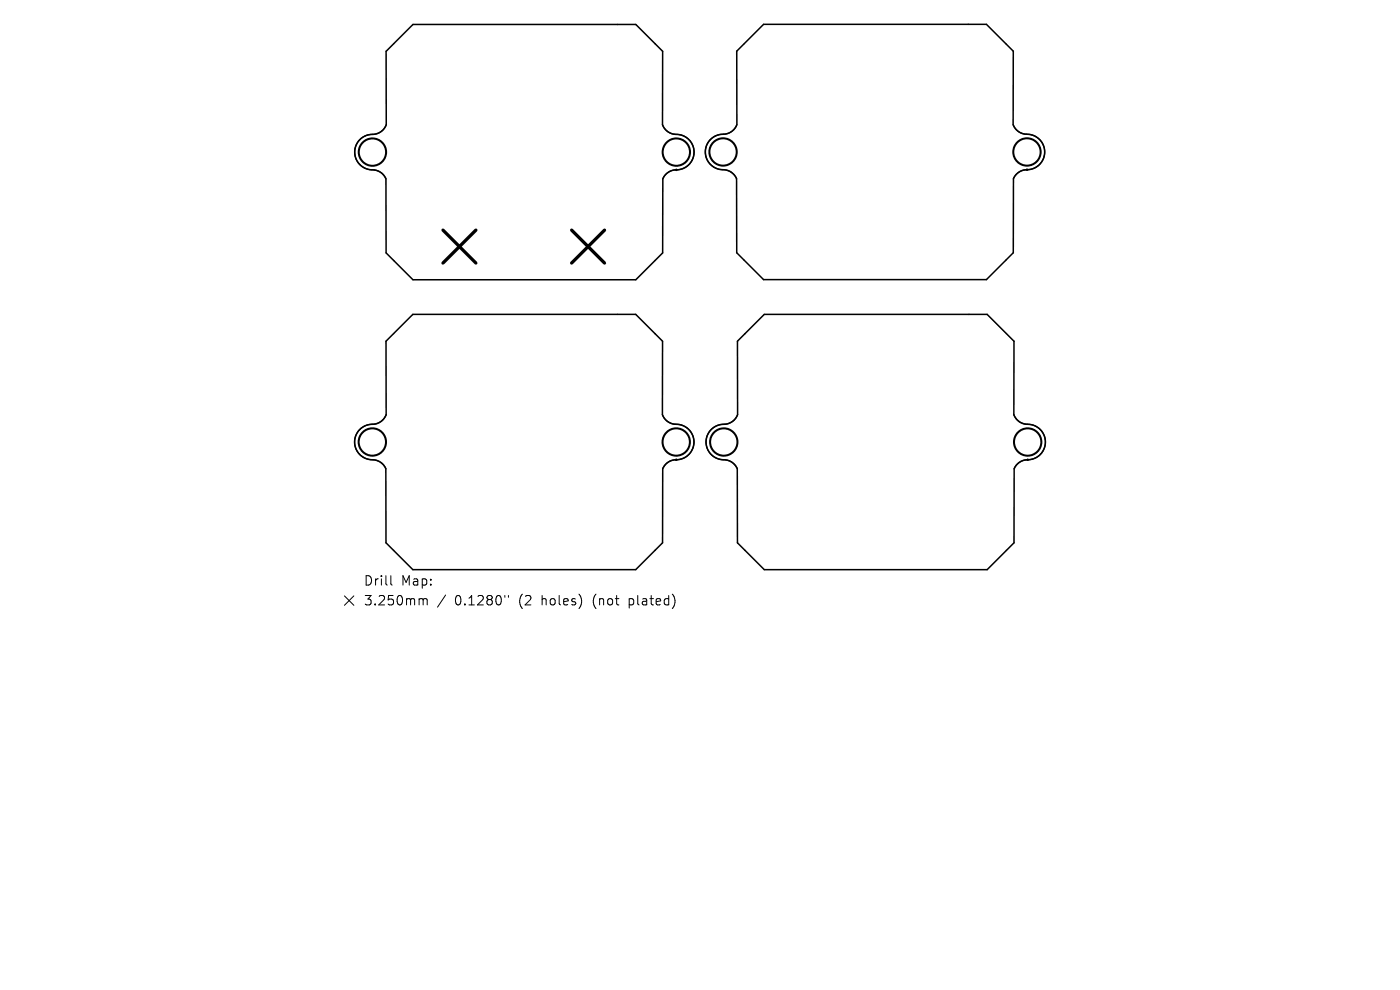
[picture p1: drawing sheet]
<svg xmlns="http://www.w3.org/2000/svg" width="297mm" height="210mm" viewBox="0 0 297 210" stroke-linecap="round" stroke-linejoin="round" font-family="sans-serif">
<defs><g id="words">
<g font-size="2.8">
<text x="77.1" y="124.5">Drill</text>
<text x="85.1" y="124.5">Map:</text>
<text x="77.1" y="128.7">3.250mm</text>
<text x="96.5" y="128.7">0.1280&quot;</text>
<text x="110.2" y="128.7">(2</text>
<text x="115.2" y="128.7">holes)</text>
<text x="126.3" y="128.7">(not</text>
<text x="134.1" y="128.7">plated)</text>
</g>
</g></defs>
<path d="M87.6 5.2h47.3l5.7 5.7-.1 15.6a3.4 3.4 0 0 0 3.6 2.1 3.8 3.8 0 0 1 3.1 4.2 3.8 3.8 0 0 1-4.1 3.3l-.9 .2-.7 .4-.9 1.2v15.7l-5.7 5.7h-47.3l-5.7-5.7v-15.7a3.4 3.4 0 0 0-3.5-1.9 3.8 3.8 0 0 1-3.1-4.4 3.8 3.8 0 0 1 4.3-3.1l1.3-.7 .6-.6 .4-.7v-15.6zM156.3 10.9l5.7-5.7h47.3l5.7 5.7-.1 15.5a3.4 3.4 0 0 0 3.6 2.1 3.8 3.8 0 0 1 3.1 4.3 3.8 3.8 0 0 1-4.2 3.2l-.8 .3-.7 .4-.9 1.2v15.7l-5.7 5.7h-47.3l-5.7-5.7v-15.7a3.4 3.4 0 0 0-3.5-2 3.8 3.8 0 0 1-3.1-4.3 3.8 3.8 0 0 1 4.3-3.2l1.3-.6 .6-.6 .4-.8zM81.9 72.4l5.7-5.7h47.3l5.7 5.7-.1 15.6a3.4 3.4 0 0 0 3.6 2.1 3.8 3.8 0 0 1 3.1 4.2 3.8 3.8 0 0 1-4.2 3.3l-.8 .2-.7 .4-.9 1.2v15.7l-5.7 5.7h-47.3l-5.7-5.7v-15.7a3.4 3.4 0 0 0-3.5-1.9 3.8 3.8 0 0 1-3.1-4.4 3.8 3.8 0 0 1 4.3-3.2l.8-.2 .7-.5 .8-1.2zM156.4 72.4l5.7-5.7h47.3l5.7 5.7v15.6a3.4 3.4 0 0 0 3.6 2.1 3.8 3.8 0 0 1 3 4.2 3.8 3.8 0 0 1-4.1 3.3l-.8 .2-.8 .4-.9 1.2v15.7l-5.7 5.7h-47.3l-5.7-5.7v-15.7a3.4 3.4 0 0 0-3.5-1.9 3.8 3.8 0 0 1-3.1-4.4 3.8 3.8 0 0 1 4.3-3.1l.8-.3 .7-.5 .9-1.2z" fill="none" stroke="#000" stroke-width=".32"/>
<g fill="none" stroke="#000" stroke-width=".43">
<circle cx="79" cy="32.3" r="2.9"/>
<circle cx="143.5" cy="32.3" r="2.9"/>
<circle cx="153.4" cy="32.2" r="2.9"/>
<circle cx="217.9" cy="32.2" r="2.9"/>
<circle cx="79" cy="93.8" r="2.9"/>
<circle cx="143.5" cy="93.8" r="2.9"/>
<circle cx="153.5" cy="93.8" r="2.9"/>
<circle cx="218" cy="93.8" r="2.9"/>
</g>
<g fill="#000" stroke="#000" stroke-width=".21">
<circle cx="143.5" cy="36" r=".16"/>
<circle cx="217.9" cy="36" r=".16"/>
<circle cx="143.5" cy="97.5" r=".16"/>
<circle cx="218" cy="97.5" r=".16"/>
</g>
<path d="M94 48.8l7 7M101 48.8l-7 7M121.3 48.8l6.9 7M128.2 48.8l-6.9 7" fill="none" stroke="#000" stroke-width=".7"/>
<path d="M73.1 126.4l2 2M75.1 126.4l-2 2M82.9 122.1v1.7l.3 .3M89.2 127l.5 .1 .1 .2M89.8 127.3l.3-.3 .4 .1 .1 1.2M89.8 127.3v1M94.5 126.2l-1.7 2.6M107.1 126.3v.4M107.9 126.3v.4" fill="none" stroke="#000" stroke-width=".21"/>
<use href="#words"/>
</svg>
